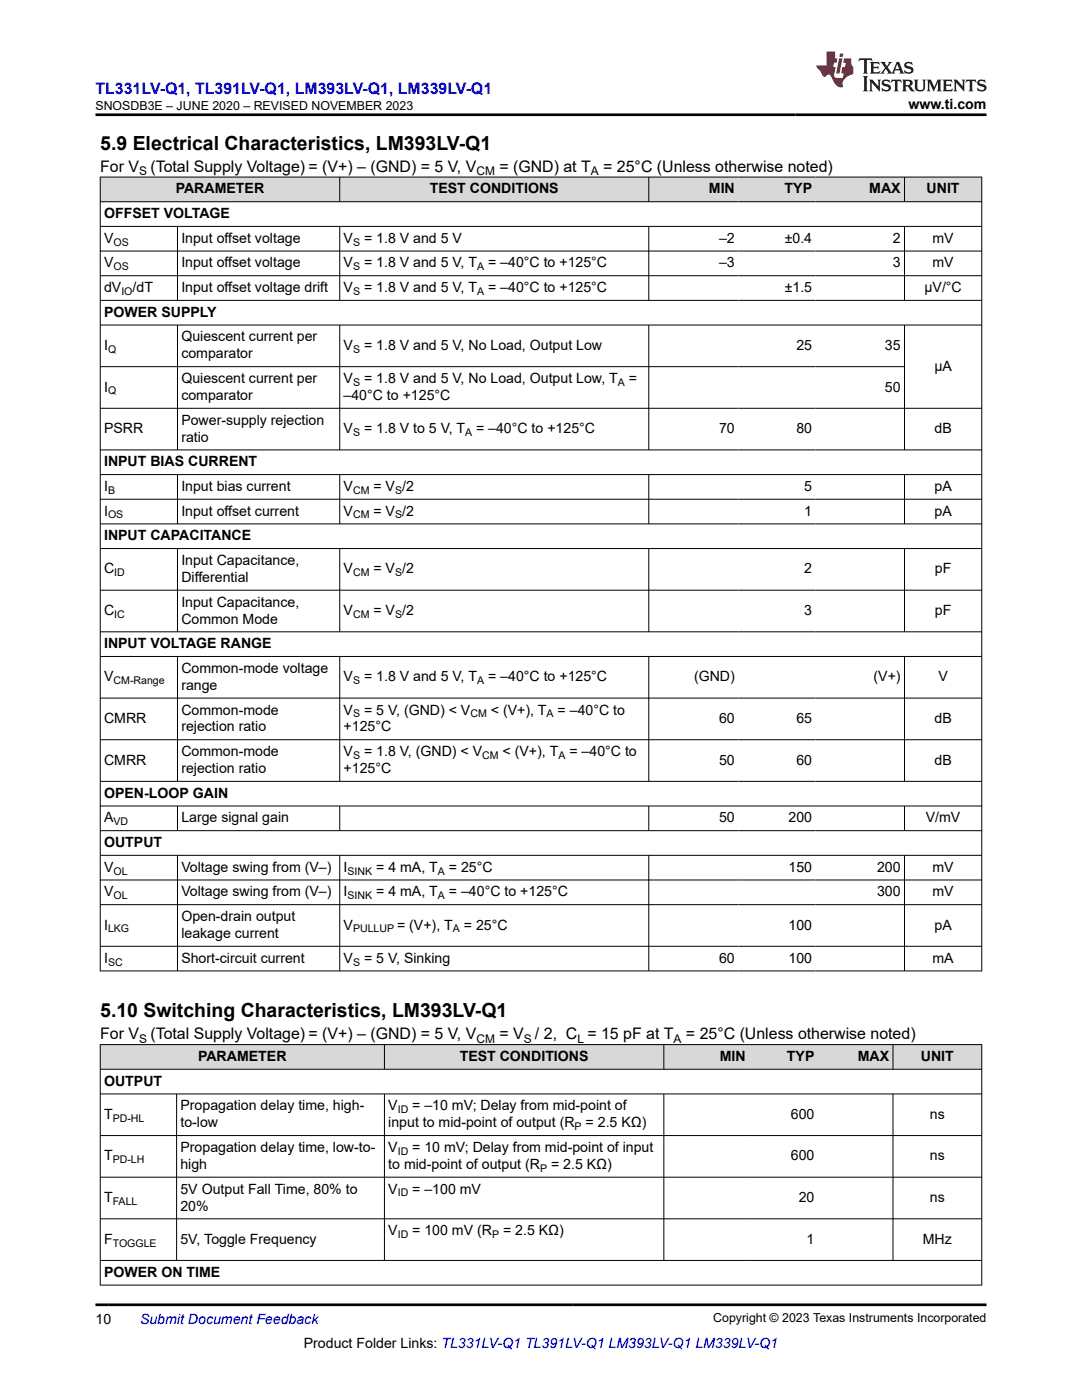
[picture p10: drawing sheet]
<svg xmlns="http://www.w3.org/2000/svg" width="216mm" height="279mm" viewBox="0 0 216 279" stroke-linecap="round" stroke-linejoin="round" font-family="sans-serif">
<defs><g id="words">
<g font-size="3.9">
<text x="20" y="29.9">5.9 Electrical Characteristics, LM393LV-Q1</text>
<text x="20" y="203">5.10 Switching Characteristics, LM393LV-Q1</text>
</g>
<text font-size="3.2" fill="#00f" x="19" y="18.7">TL331LV-Q1, TL391LV-Q1, LM393LV-Q1, LM339LV-Q1</text>
<g font-size="3.2">
<text x="20" y="34.3">For V</text>
<text x="30" y="34.3">(Total Supply Voltage) = (V+) – (GND) = 5 V, V</text>
<text x="99.6" y="34.3">= (GND) at T</text>
<text x="120.4" y="34.3">= 25°C (Unless otherwise noted)</text>
<text x="20" y="207.4">For V</text>
<text x="30" y="207.4">(Total Supply Voltage) = (V+) – (GND) = 5 V, V</text>
<text x="99.6" y="207.4">= V</text>
<text x="106.7" y="207.4">/ 2, C = 15 pF at T</text>
<text x="136.9" y="207.4">= 25°C (Unless otherwise noted)</text>
</g>
<g font-size="2.8">
<text x="181.3" y="21.8">www.ti.com</text>
<text x="35.1" y="38.6">PARAMETER</text>
<text x="85.8" y="38.6">TEST CONDITIONS</text>
<text x="141.5" y="38.6">MIN</text>
<text x="156.6" y="38.6">TYP</text>
<text x="173.4" y="38.6">MAX</text>
<text x="184.9" y="38.6">UNIT</text>
<text x="20.8" y="43.5">OFFSET VOLTAGE</text>
<text x="20.8" y="48.5">V</text>
<text x="20.8" y="53.4">V</text>
<text x="36.2" y="48.5">Input offset voltage</text>
<text x="36.2" y="53.4">Input offset voltage</text>
<text x="68.6" y="48.5">V</text>
<text x="68.6" y="53.4">V</text>
<text x="72.6" y="48.5">= 1.8 V and 5 V</text>
<text x="72.6" y="53.4">= 1.8 V and 5 V, T</text>
<text x="97.4" y="53.4">= –40°C to +125°C</text>
<text x="143.5" y="48.5">–2</text>
<text x="143.5" y="53.4">–3</text>
<text x="156.6" y="48.5">±0.4</text>
<text x="178.1" y="48.5">2</text>
<text x="178.1" y="53.4">3</text>
<text x="186.1" y="48.5">mV</text>
<text x="186.1" y="53.4">mV</text>
<text x="20.8" y="58.3">dV</text>
<text x="26.5" y="58.3">/dT</text>
<text x="36.2" y="58.3">Input offset voltage drift</text>
<text x="68.6" y="58.3">V</text>
<text x="72.6" y="58.3">= 1.8 V and 5 V, T</text>
<text x="97.4" y="58.3">= –40°C to +125°C</text>
<text x="156.6" y="58.3">±1.5</text>
<text x="184.5" y="58.3">µV/°C</text>
<text x="20.8" y="63.2">POWER SUPPLY</text>
<text x="20.8" y="69.8">I</text>
<text x="36.2" y="68.1">Quiescent current per</text>
<text x="36.2" y="71.5">comparator</text>
<text x="68.6" y="69.8">V</text>
<text x="72.6" y="69.8">= 1.8 V and 5 V, No Load, Output Low</text>
<text x="158.9" y="69.8">25</text>
<text x="176.6" y="69.8">35</text>
<text x="36.2" y="76.4">Quiescent current per</text>
<text x="68.6" y="76.4">V</text>
<text x="72.6" y="76.4">= 1.8 V and 5 V, No Load, Output Low, T</text>
<text x="125.5" y="76.4">=</text>
<text x="186.4" y="74">µA</text>
<text x="20.8" y="78.1">I</text>
<text x="36.2" y="79.8">comparator</text>
<text x="68.6" y="79.8">–40°C to +125°C</text>
<text x="176.6" y="78.1">50</text>
<text x="20.8" y="86.4">PSRR</text>
<text x="36.2" y="84.8">Power-supply rejection</text>
<text x="36.2" y="88.1">ratio</text>
<text x="68.6" y="86.4">V</text>
<text x="72.6" y="86.4">= 1.8 V to 5 V, T</text>
<text x="95" y="86.4">= –40°C to +125°C</text>
<text x="143.5" y="86.4">70</text>
<text x="158.9" y="86.4">80</text>
<text x="186.5" y="86.4">dB</text>
<text x="20.8" y="93.1">INPUT BIAS CURRENT</text>
<text x="20.8" y="98">I</text>
<text x="36.2" y="98">Input bias current</text>
<text x="68.6" y="98">V</text>
<text x="74.5" y="98">= V /2</text>
<text x="160.5" y="98">5</text>
<text x="186.5" y="98">pA</text>
<text x="20.8" y="102.9">I</text>
<text x="20.8" y="107.8">INPUT CAPACITANCE</text>
<text x="36.2" y="102.9">Input offset current</text>
<text x="68.6" y="102.9">V</text>
<text x="74.5" y="102.9">= V /2</text>
<text x="160.5" y="102.9">1</text>
<text x="186.5" y="102.9">pA</text>
<text x="36.2" y="112.7">Input Capacitance,</text>
<text x="20.8" y="114.4">C</text>
<text x="36.2" y="116.1">Differential</text>
<text x="68.6" y="114.4">V</text>
<text x="74.5" y="114.4">= V /2</text>
<text x="160.5" y="114.4">2</text>
<text x="186.5" y="114.4">pF</text>
<text x="20.8" y="122.8">C</text>
<text x="36.2" y="121.1">Input Capacitance,</text>
<text x="36.2" y="124.4">Common Mode</text>
<text x="68.6" y="122.8">V</text>
<text x="74.5" y="122.8">= V /2</text>
<text x="160.5" y="122.8">3</text>
<text x="186.5" y="122.8">pF</text>
<text x="20.8" y="129.4">INPUT VOLTAGE RANGE</text>
<text x="20.8" y="136">V</text>
<text x="36.2" y="134.3">Common-mode voltage</text>
<text x="36.2" y="137.7">range</text>
<text x="68.6" y="136">V</text>
<text x="72.6" y="136">= 1.8 V and 5 V, T</text>
<text x="97.4" y="136">= –40°C to +125°C</text>
<text x="138.5" y="136">(GND)</text>
<text x="174.3" y="136">(V+)</text>
<text x="187.3" y="136">V</text>
<text x="36.2" y="142.6">Common-mode</text>
<text x="68.6" y="142.6">V</text>
<text x="72.6" y="142.6">= 5 V, (GND) &lt; V</text>
<text x="97.9" y="142.6">&lt; (V+), T</text>
<text x="111.3" y="142.6">= –40°C to</text>
<text x="20.8" y="144.3">CMRR</text>
<text x="36.2" y="146">rejection ratio</text>
<text x="68.6" y="146">+125°C</text>
<text x="143.5" y="144.3">60</text>
<text x="158.9" y="144.3">65</text>
<text x="186.5" y="144.3">dB</text>
<text x="20.8" y="152.6">CMRR</text>
<text x="36.2" y="150.9">Common-mode</text>
<text x="36.2" y="154.3">rejection ratio</text>
<text x="68.6" y="150.9">V</text>
<text x="68.6" y="154.3">+125°C</text>
<text x="72.6" y="150.9">= 1.8 V, (GND) &lt; V</text>
<text x="100.3" y="150.9">&lt; (V+), T</text>
<text x="113.6" y="150.9">= –40°C to</text>
<text x="143.5" y="152.6">50</text>
<text x="158.9" y="152.6">60</text>
<text x="186.5" y="152.6">dB</text>
<text x="20.8" y="159.2">OPEN-LOOP GAIN</text>
<text x="20.8" y="164.1">A</text>
<text x="36.2" y="164.1">Large signal gain</text>
<text x="143.5" y="164.1">50</text>
<text x="157.3" y="164.1">200</text>
<text x="184.7" y="164.1">V/mV</text>
<text x="20.8" y="169.1">OUTPUT</text>
<text x="20.8" y="174">V</text>
<text x="36.2" y="174">Voltage swing from (V–)</text>
<text x="68.6" y="174">I</text>
<text x="75.1" y="174">= 4 mA, T</text>
<text x="89.6" y="174">= 25°C</text>
<text x="157.3" y="174">150</text>
<text x="175" y="174">200</text>
<text x="186.1" y="174">mV</text>
<text x="20.8" y="178.9">V</text>
<text x="36.2" y="178.9">Voltage swing from (V–)</text>
<text x="68.6" y="178.9">I</text>
<text x="75.1" y="178.9">= 4 mA, T</text>
<text x="89.6" y="178.9">= –40°C to +125°C</text>
<text x="175" y="178.9">300</text>
<text x="186.1" y="178.9">mV</text>
<text x="20.8" y="185.5">I</text>
<text x="36.2" y="183.8">Open-drain output</text>
<text x="68.6" y="185.5">V</text>
<text x="79.2" y="185.5">= (V+), T</text>
<text x="92.6" y="185.5">= 25°C</text>
<text x="157.3" y="185.5">100</text>
<text x="186.5" y="185.5">pA</text>
<text x="36.2" y="187.2">leakage current</text>
<text x="20.8" y="192.1">I</text>
<text x="36.2" y="192.1">Short-circuit current</text>
<text x="68.6" y="192.1">V</text>
<text x="72.6" y="192.1">= 5 V, Sinking</text>
<text x="143.5" y="192.1">60</text>
<text x="157.3" y="192.1">100</text>
<text x="186.1" y="192.1">mA</text>
<text x="39.5" y="211.7">PARAMETER</text>
<text x="91.7" y="211.7">TEST CONDITIONS</text>
<text x="143.6" y="211.7">MIN</text>
<text x="157" y="211.7">TYP</text>
<text x="171.1" y="211.7">MAX</text>
<text x="183.8" y="211.7">UNIT</text>
<text x="20.8" y="216.7">OUTPUT</text>
<text x="36" y="221.6">Propagation delay time, high-</text>
<text x="77.5" y="221.6">V</text>
<text x="82.3" y="221.6">= –10 mV; Delay from mid-point of</text>
<text x="20.8" y="223.3">T</text>
<text x="36" y="225">to-low</text>
<text x="77.5" y="225">input to mid-point of output (R</text>
<text x="116.9" y="225">= 2.5 KΩ)</text>
<text x="157.8" y="223.3">600</text>
<text x="185.6" y="223.3">ns</text>
<text x="20.8" y="231.6">T</text>
<text x="36" y="229.9">Propagation delay time, low-to-</text>
<text x="36" y="233.3">high</text>
<text x="77.5" y="229.9">V</text>
<text x="77.5" y="233.3">to mid-point of output (R</text>
<text x="82.3" y="229.9">= 10 mV; Delay from mid-point of input</text>
<text x="110" y="233.3">= 2.5 KΩ)</text>
<text x="157.8" y="231.6">600</text>
<text x="185.6" y="231.6">ns</text>
<text x="20.8" y="239.9">T</text>
<text x="36" y="238.2">5V Output Fall Time, 80% to</text>
<text x="77.5" y="238.2">V</text>
<text x="82.3" y="238.2">= –100 mV</text>
<text x="159.4" y="239.9">20</text>
<text x="185.6" y="239.9">ns</text>
<text x="36" y="241.6">20%</text>
<text x="20.8" y="248.2">F</text>
<text x="36" y="248.2">5V, Toggle Frequency</text>
<text x="77.5" y="246.5">V</text>
<text x="82.3" y="246.5">= 100 mV (R</text>
<text x="100.4" y="246.5">= 2.5 KΩ)</text>
<text x="160.9" y="248.2">1</text>
<text x="184.1" y="248.2">MHz</text>
<text x="20.8" y="254.8">POWER ON TIME</text>
<text x="19" y="264.2">10</text>
<text x="60.6" y="269">Product Folder Links: TL331LV-Q1 TL391LV-Q1 LM393LV-Q1 LM339LV-Q1</text>
</g>
<text font-size="2.8" fill="#00f" x="27.9" y="264.2">Submit Document Feedback</text>
<g font-size="2.5">
<text x="19" y="21.9">SNOSDB3E – JUNE 2020 – REVISED NOVEMBER 2023</text>
<text x="142.3" y="263.9">Copyright © 2023 Texas Instruments Incorporated</text>
</g>
<g font-size="2.4">
<text x="27.8" y="34.9">S</text>
<text x="95.1" y="34.9">CM</text>
<text x="117.9" y="34.9">A</text>
<text x="27.8" y="208.1">S</text>
<text x="95.1" y="208.1">CM</text>
<text x="104.5" y="208.1">S</text>
<text x="115.2" y="208.1">L</text>
<text x="134.4" y="208.1">A</text>
</g>
<g font-size="2.1">
<text x="22.6" y="49">OS</text>
<text x="22.6" y="53.9">OS</text>
<text x="70.4" y="49">S</text>
<text x="70.4" y="53.9">S</text>
<text x="95.2" y="53.9">A</text>
<text x="24.2" y="58.9">IO</text>
<text x="70.4" y="58.9">S</text>
<text x="95.2" y="58.9">A</text>
<text x="21.6" y="70.4">Q</text>
<text x="70.4" y="70.4">S</text>
<text x="70.4" y="77">S</text>
<text x="123.3" y="77">A</text>
<text x="21.6" y="78.7">Q</text>
<text x="70.4" y="87">S</text>
<text x="92.8" y="87">A</text>
<text x="21.6" y="98.6">B</text>
<text x="70.4" y="98.6">CM</text>
<text x="78.8" y="98.6">S</text>
<text x="21.6" y="103.5">OS</text>
<text x="70.4" y="103.5">CM</text>
<text x="78.8" y="103.5">S</text>
<text x="22.8" y="115">ID</text>
<text x="70.4" y="115">CM</text>
<text x="78.8" y="115">S</text>
<text x="22.8" y="123.3">IC</text>
<text x="70.4" y="123.3">CM</text>
<text x="78.8" y="123.3">S</text>
<text x="22.6" y="136.5">CM-Range</text>
<text x="70.4" y="136.5">S</text>
<text x="95.2" y="136.5">A</text>
<text x="70.4" y="143.2">S</text>
<text x="93.9" y="143.2">CM</text>
<text x="109.1" y="143.2">A</text>
<text x="70.4" y="151.5">S</text>
<text x="96.2" y="151.5">CM</text>
<text x="111.4" y="151.5">A</text>
<text x="22.6" y="164.7">VD</text>
<text x="22.6" y="174.5">OL</text>
<text x="22.6" y="179.5">OL</text>
<text x="69.3" y="174.5">SINK</text>
<text x="69.3" y="179.5">SINK</text>
<text x="87.4" y="174.5">A</text>
<text x="87.4" y="179.5">A</text>
<text x="21.6" y="186.1">LKG</text>
<text x="70.4" y="186.1">PULLUP</text>
<text x="90.4" y="186.1">A</text>
<text x="21.6" y="192.7">SC</text>
<text x="70.4" y="192.7">S</text>
<text x="22.5" y="223.8">PD-HL</text>
<text x="79.4" y="222.2">ID</text>
<text x="114.7" y="225.5">P</text>
<text x="22.5" y="232.2">PD-LH</text>
<text x="79.4" y="230.5">ID</text>
<text x="107.8" y="233.8">P</text>
<text x="79.4" y="238.8">ID</text>
<text x="22.5" y="240.5">FALL</text>
<text x="22.5" y="248.8">TOGGLE</text>
<text x="79.4" y="247.1">ID</text>
<text x="98.2" y="247.1">P</text>
</g>
</g></defs>
<g fill="#d8d8d8">
<path d="M20 35.3h175.9v5h-175.9z" fill-rule="evenodd"/>
<path d="M20.1 35.4h47.6v4.8h-47.6z" fill-rule="evenodd"/>
<path d="M67.9 35.4h61.5v4.8h-61.5z" fill-rule="evenodd"/>
<path d="M129.5 35.4h17.8v4.8h-17.8z" fill-rule="evenodd"/>
<path d="M147.3 35.4h15.5v4.8h-15.5z" fill-rule="evenodd"/>
<path d="M162.8 35.4h17.6v4.8h-17.6z" fill-rule="evenodd"/>
<path d="M180.5 35.4h15.3v4.8h-15.3z" fill-rule="evenodd"/>
</g>
<g fill="none" stroke="#000" stroke-width=".2">
<path d="M19.9 35.3h176.1M20 35.3v158.5M67.8 35.3v5M129.5 35.3v5M180.5 35.3v5M195.9 35.3v158.5M19.9 40.3h176.1M19.9 45.2h176.1M19.9 50.1h176.1M19.9 55h176.1M19.9 59.9h176.1M35.4 45.2v14.8"/>
<path d="M67.8 45.2v14.8M129.5 45.2v14.8M180.5 45.2v14.8M19.9 64.9h176.1M19.9 73.2h160.6M35.4 64.9v25M67.8 64.9v25M129.5 64.9v25M180.5 64.9v25M19.9 81.5h176.1M19.9 89.8h176.1M19.9 94.7h176.1"/>
<path d="M19.9 99.6h176.1M35.4 94.7v9.9M67.8 94.7v9.9M129.5 94.7v9.9M180.5 94.7v9.9M19.9 104.6h176.1M19.9 109.5h176.1M19.9 117.8h176.1M35.4 109.5v16.7M67.8 109.5v16.7M129.5 109.5v16.7M180.5 109.5v16.7"/>
<path d="M19.9 126.1h176.1M19.9 131h176.1M19.9 139.3h176.1M35.4 131v25M67.8 131v25M129.5 131v25M180.5 131v25M19.9 147.6h176.1M19.9 155.9h176.1M19.9 160.9h176.1M19.9 165.8h176.1M19.9 170.7h176.1"/>
<path d="M19.9 175.6h176.1M35.4 160.9v4.9M35.4 170.7v23.1M67.8 160.9v4.9M67.8 170.7v23.1M129.5 160.9v4.9M129.5 170.7v23.1M180.5 160.9v4.9M180.5 170.7v23.1M19.9 180.5h176.1M19.9 188.9h176.1M19.9 193.8h176.1"/>
</g>
<g fill="#d8d8d8">
<path d="M20 208.5h175.9v4.9h-175.9z" fill-rule="evenodd"/>
<path d="M20.1 208.5h56.5v4.8h-56.5z" fill-rule="evenodd"/>
<path d="M76.8 208.5h55.6v4.8h-55.6z" fill-rule="evenodd"/>
<path d="M132.5 208.5h17v4.8h-17z" fill-rule="evenodd"/>
<path d="M149.5 208.5h13.7v4.8h-13.7z" fill-rule="evenodd"/>
<path d="M163.2 208.5h14.9v4.8h-14.9z" fill-rule="evenodd"/>
<path d="M178.2 208.5h17.6v4.8h-17.6z" fill-rule="evenodd"/>
</g>
<g fill="none" stroke="#000" stroke-width=".2">
<path d="M19.9 208.5h176.1M19.9 213.4h176.1M19.9 218.3h176.1M20 208.4v48.1M35.2 218.3v33.3M76.7 208.4v5.1M76.7 218.3v33.3M132.5 208.4v5.1M132.5 218.3v33.3M178.2 208.4v5.1M178.2 218.3v33.3M195.9 208.4v48.1"/>
<path d="M19.9 226.6h176.1M19.9 234.9h176.1M19.9 243.2h176.1M19.9 251.5h176.1M19.9 256.5h176.1"/>
</g>
<path d="M171.5 11.6l-.2 .6 .5-.2h.6v.1v2.2l-.2 .4h1l-.2-.4v-2.2v-.1h.5l.5 .2-.1-.6zM173.6 12.4l.2 .3v1.6l-.2 .4h1.9l.1-.6a1.08 1.08 0 0 1-1.3 .2v-.7h.6l.4 .2v-.7l-.4 .2h-.6v-.5l.2-.2a1 1 0 0 1 1 .3l-.1-.5zM175.7 12.4l.9 1.1-1 1.2h.9l-.2-.2 .5-.8 .4 .8-.2 .2h1.6l-.2-.2 .2-.5h.9l.1 .5-.1 .2h.9l-.2-.4-.8-1.9h-.5l-.9 2.1-.9-1.1 .9-1h-.8l.2 .2-.4 .6-.4-.6 .2-.2zM179 12.8l.4 1h-.7zM180.7 12.5a.65 .65 0 0 0-.2 .7 .65 .65 0 0 0 .6 .5l.6 .1 .1 .3a.79 .79 0 0 1-.7 .4 .79 .79 0 0 1-.7-.5l.1 .7 .2-.1a.93 .93 0 0 0 1.1 0 .93 .93 0 0 0 .4-.9 1.46 1.46 0 0 0-1.2-.6l-.1-.3a1.09 1.09 0 0 1 1.2 .2l-.2-.6-.1 .1-.5-.2zM172.2 15.2l.2 .4v2.2l-.2 .4h1l-.2-.4v-2.2l.2-.4zM173.4 15.9l.2 .4v1.5l-.2 .4h.8l-.3-.4 .1-1.3 1.6 1.8v-2l.2-.4h-.7l.1 .2 .1 1.1-1.2-1.3zM176.2 16a.65 .65 0 0 0-.2 .8 .65 .65 0 0 0 .6 .4l.6 .2 .1 .2a.79 .79 0 0 1-.7 .4 .79 .79 0 0 1-.7-.5l.1 .7 .2-.1a.93 .93 0 0 0 1.1 .1 .93 .93 0 0 0 .4-1 1.46 1.46 0 0 0-1.2-.5l-.1-.4a1.09 1.09 0 0 1 1.2 .2l-.1-.6-.2 .1-.5-.1zM177.9 15.9l-.1 .6a.63 .63 0 0 1 .8-.3v1.6l-.3 .4h1l-.2-.4v-1.6a.66 .66 0 0 1 .8 .3l-.1-.6zM180 15.9l.2 .4v1.5l-.2 .4h1l-.2-.2-.1-.7h.5l.1 .2a.79 .79 0 0 0 1.2 .6l-1-.9a.61 .61 0 0 0 .6-.6 .61 .61 0 0 0-.5-.7zM180.8 16.2h.1a.47 .47 0 0 1 .5 .1 .47 .47 0 0 1 .1 .5l-.1 .1-.7 .1zM182.3 15.9l.2 .2a2.27 2.27 0 0 0 .4 2 1.04 1.04 0 0 0 1.7-.7v-1.3l.2-.2h-.8l.2 .4v1.1a.6 .6 0 0 1-.6 .6 .6 .6 0 0 1-.6-.6v-1.1l.3-.4zM184.9 15.9l.2 .4v1.5l-.2 .4h.8l-.3-.4v-1.4l.9 1.9 .9-1.9v1.4l-.3 .4h1l-.2-.4v-1.5l.2-.4h-.8l-.7 1.5-.6-1.5zM188.1 15.9l.2 .4v1.5l-.2 .4h1.9l.1-.6a1.09 1.09 0 0 1-1.3 .2v-.7h.6l.4 .2v-.6l-.4 .2h-.6v-.6l.2-.1a1.01 1.01 0 0 1 1 .3l-.1-.6zM190.2 15.9l.3 .4v1.5l-.3 .4h.8l-.2-.4v-1.3l1.6 1.8v-2l.2-.4h-.7l.2 .2v1.1l-1.2-1.3zM192.8 15.9l-.1 .6a.63 .63 0 0 1 .8-.3v1.6l-.3 .4h1l-.2-.4v-1.6a.66 .66 0 0 1 .8 .3l-.1-.6zM195.2 16a.65 .65 0 0 0-.2 .8 .65 .65 0 0 0 .6 .4l.6 .2 .2 .2a.79 .79 0 0 1-.7 .4 .79 .79 0 0 1-.7-.5l.1 .7 .2-.1a.93 .93 0 0 0 1 .1 .93 .93 0 0 0 .5-1 1.46 1.46 0 0 0-1.3-.5v-.4a1.09 1.09 0 0 1 1.2 .2l-.2-.6-.2 .1-.5-.1z" fill="#231f20"/>
<path d="M164.9 10.3v2.7h-2l.1 .4 .8 1a.95 .95 0 0 0 1 .9 .59 .59 0 0 1 .5-.4 .59 .59 0 0 1 .5 .3l.4 .8a1.59 1.59 0 0 0 2.1 1.4 1.61 1.61 0 0 1 1-2.3l1-.3-.1-1.5a1.59 1.59 0 0 1-.3-1.7h-1.5l-.2 .9h.6l-.2 .9h-.5l-.2 .9v.3l.4 .1-.1 .9h-.7a.73 .73 0 0 1-1-.7l.3-1.5h-.5l.1-.9h.5l.2-.9h-.5v-1.3zM167.4 11.6l-.6 3.1h.7l.6-3.1zM167.6 10.7l-.1 .6h.7l.1-.6z" fill="#ed1c24"/>
<path d="M19 22.9h177.8M19 260.4h177.8" fill="none" stroke="#000" stroke-width=".53"/>
<use href="#words"/>
</svg>
